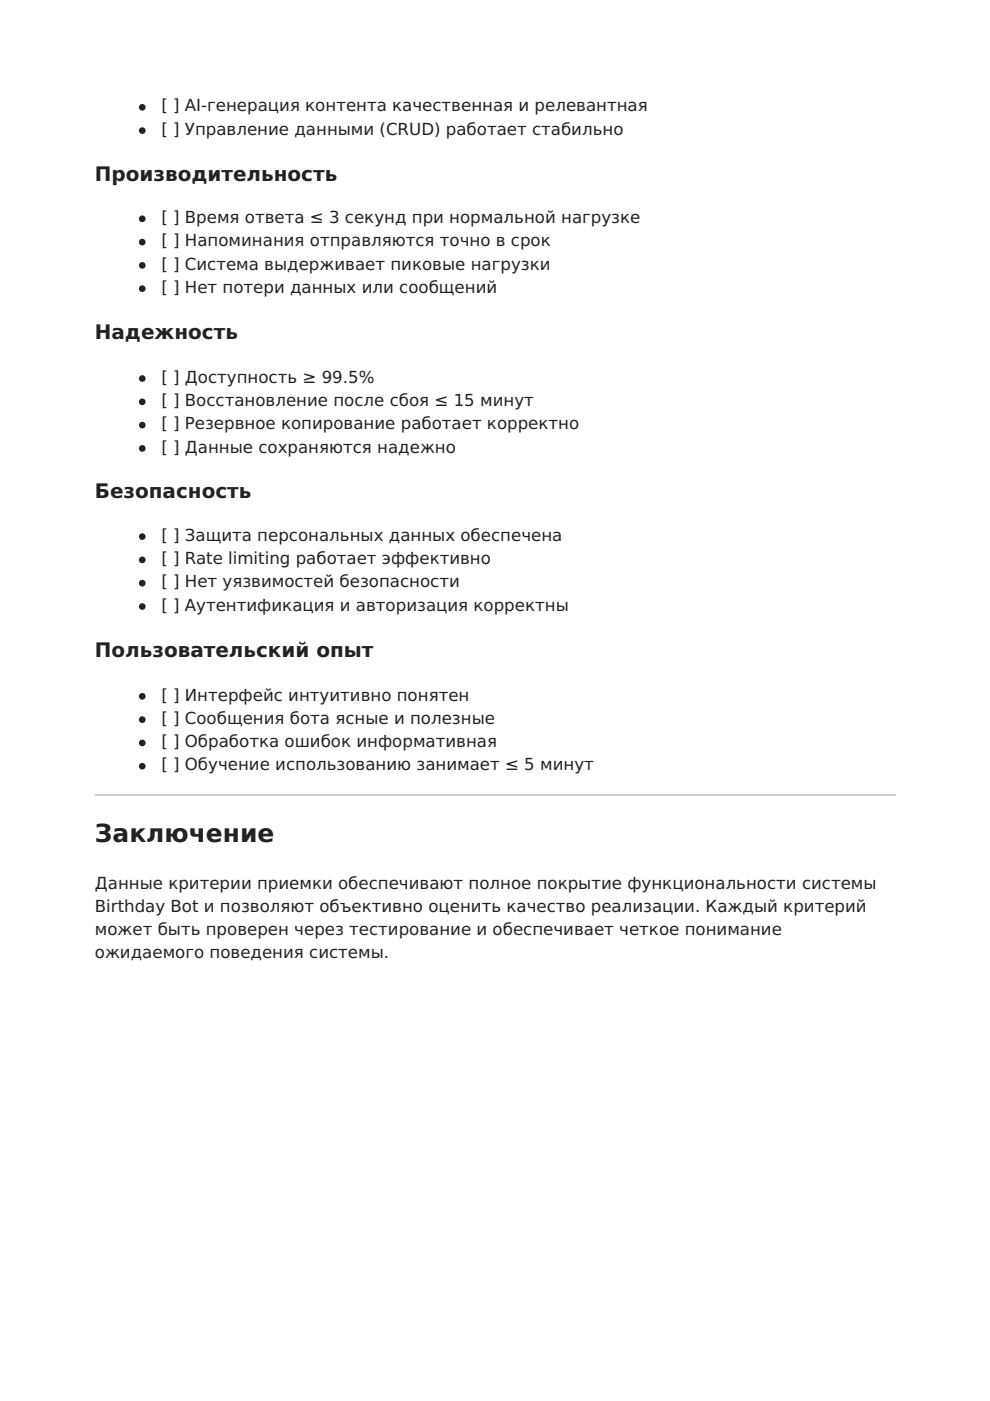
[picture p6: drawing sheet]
<svg xmlns="http://www.w3.org/2000/svg" width="210mm" height="297mm" viewBox="0 0 210 297" stroke-linecap="round" stroke-linejoin="round" font-family="sans-serif">
<defs><g id="words">
<text font-size="5.3" fill="#222" x="20.1" y="178.5">Заключение</text>
<g font-size="4.2" fill="#222">
<text x="20.1" y="38.5">Производительность</text>
<text x="20.1" y="72">Надежность</text>
<text x="20.1" y="105.5">Безопасность</text>
<text x="20.1" y="139.3">Пользовательский опыт</text>
</g>
<g font-size="3.5" fill="#222">
<text x="34.2" y="23.6">[ ] AI-генерация контента качественная и релевантная</text>
<text x="34.2" y="28.6">[ ] Управление данными (CRUD) работает стабильно</text>
<text x="34.2" y="47.3">[ ] Время ответа ≤ 3 секунд при нормальной нагрузке</text>
<text x="34.2" y="52.2">[ ] Напоминания отправляются точно в срок</text>
<text x="34.2" y="57.1">[ ] Система выдерживает пиковые нагрузки</text>
<text x="34.2" y="62.1">[ ] Нет потери данных или сообщений</text>
<text x="34.2" y="81.1">[ ] Доступность ≥ 99.5%</text>
<text x="34.2" y="86.1">[ ] Восстановление после сбоя ≤ 15 минут</text>
<text x="34.2" y="91">[ ] Резервное копирование работает корректно</text>
<text x="34.2" y="96">[ ] Данные сохраняются надежно</text>
<text x="34.2" y="114.7">[ ] Защита персональных данных обеспечена</text>
<text x="34.2" y="119.6">[ ] Rate limiting работает эффективно</text>
<text x="34.2" y="124.5">[ ] Нет уязвимостей безопасности</text>
<text x="34.2" y="129.5">[ ] Аутентификация и авторизация корректны</text>
<text x="34.2" y="148.5">[ ] Интерфейс интуитивно понятен</text>
<text x="34.2" y="153.5">[ ] Сообщения бота ясные и полезные</text>
<text x="34.2" y="158.4">[ ] Обработка ошибок информативная</text>
<text x="34.2" y="163.3">[ ] Обучение использованию занимает ≤ 5 минут</text>
<text x="20.1" y="188.4">Данные критерии приемки обеспечивают полное покрытие функциональности системы</text>
<text x="20.1" y="193.3">Birthday Bot и позволяют объективно оценить качество реализации. Каждый критерий</text>
<text x="20.1" y="198.3">может быть проверен через тестирование и обеспечивает четкое понимание</text>
<text x="20.1" y="203.2">ожидаемого поведения системы.</text>
</g>
</g></defs>
<path d="M20.1 168.5h169.7" fill="none" stroke="#ccc" stroke-width=".35"/>
<g fill="#222" stroke="#222" stroke-width=".35">
<circle cx="30.2" cy="22.8" r=".53"/>
<circle cx="30.2" cy="27.7" r=".53"/>
<circle cx="30.2" cy="46.4" r=".53"/>
<circle cx="30.2" cy="51.3" r=".53"/>
<circle cx="30.2" cy="56.3" r=".53"/>
<circle cx="30.2" cy="61.2" r=".53"/>
<circle cx="30.2" cy="80.3" r=".53"/>
<circle cx="30.2" cy="85.2" r=".53"/>
<circle cx="30.2" cy="90.1" r=".53"/>
<circle cx="30.2" cy="95.1" r=".53"/>
<circle cx="30.2" cy="113.8" r=".53"/>
<circle cx="30.2" cy="118.7" r=".53"/>
<circle cx="30.2" cy="123.6" r=".53"/>
<circle cx="30.2" cy="128.6" r=".53"/>
<circle cx="30.2" cy="147.6" r=".53"/>
<circle cx="30.2" cy="152.6" r=".53"/>
<circle cx="30.2" cy="157.5" r=".53"/>
<circle cx="30.2" cy="162.5" r=".53"/>
</g>
<use href="#words"/>
</svg>
